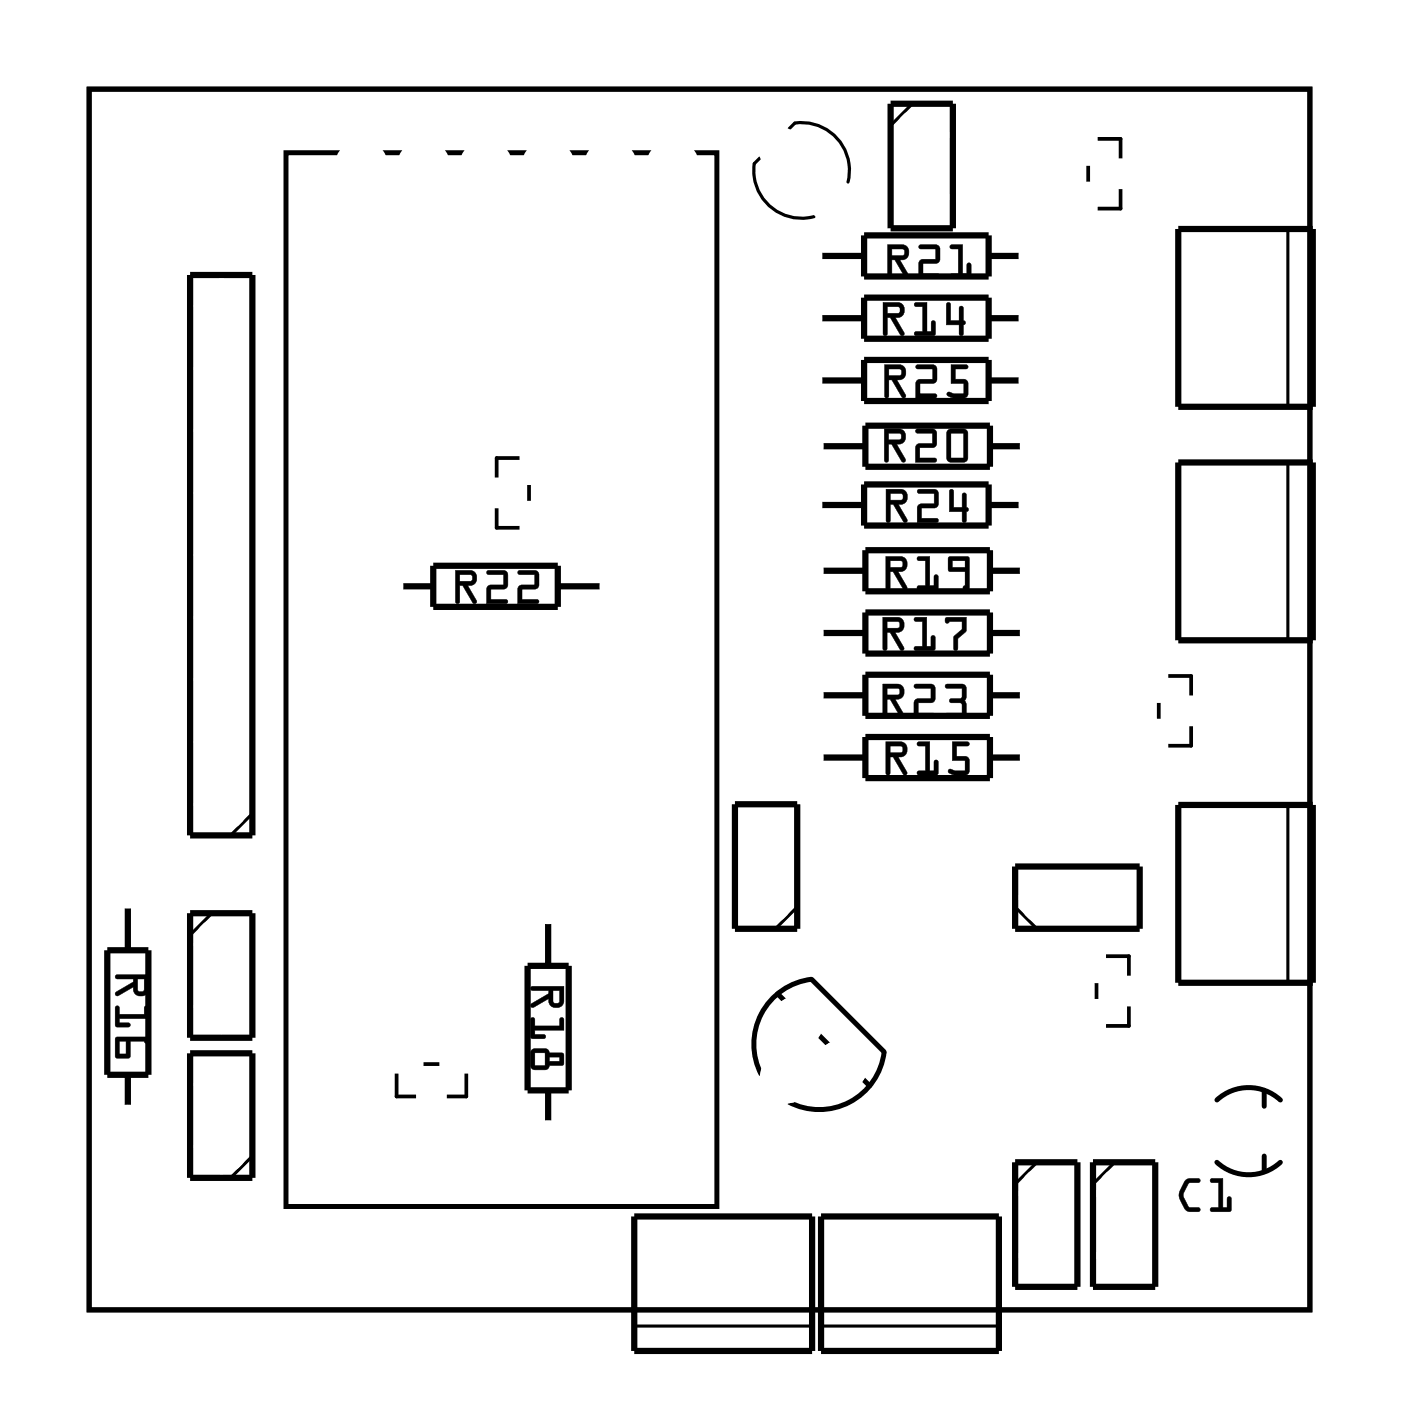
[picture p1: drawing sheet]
<svg xmlns="http://www.w3.org/2000/svg" width="57mm" height="57mm" viewBox="0 0 57 57" stroke-linecap="round" stroke-linejoin="round" font-family="sans-serif">
<path d="M3.6 3.6h49.8v49.8h-49.8zM11.7 6.2h17.5v43h-17.5zM31.1 43.8a2.67 2.67 0 0 1 2-3.9l3 3a2.67 2.67 0 0 1-3.9 2.1M31.7 40.5l.3 .3M33.4 42.2l.4 .4M35.2 44l.3 .3M49.6 47.4a1.91 1.91 0 0 0 2.6 0M49.6 44.9a1.91 1.91 0 0 1 2.6 0M51.6 44.5v.6M51.6 47.2v.6" fill="none" stroke="#000" stroke-width=".2"/>
<path d="M3.6 3.6h49.8v49.8h-49.8z" fill="none" stroke="#000" stroke-width=".04"/>
<g fill="none" stroke="#000" stroke-width=".25">
<path d="M7.8 11.2h2.5v22.9h-2.5zM33.4 13h1.8M33.4 10.4h1.8M33.4 15.5h1.8M33.5 18.2h1.8M35.2 12.1h5.1v1.7h-5.1zM35.2 9.6h5.1v1.7h-5.1zM35.2 14.7h5.1v1.7h-5.1zM35.2 19.8h5.1v1.6h-5.1zM35.3 17.4h5.1v1.6h-5.1zM36.3 4.2h2.6v5.1h-2.6zM40.3 13h1.4"/>
<path d="M40.3 10.4h1.4M40.3 15.5h1.4M40.4 18.2h1.3M48.1 9.3h5.5v7.3h-5.5zM48.1 18.9h5.5v7.2h-5.5zM4.4 38.8h1.7v5h-1.7zM5.2 36.9v1.9M7.8 37.3h2.5v5h-2.5zM16.3 23.9h1.4M17.7 23.1h5.1v1.7h-5.1zM21.5 39.4h1.7v5.1h-1.7zM22.4 37.6v1.8"/>
<path d="M22.8 23.9h1.8M30 32.8h2.5v5.1h-2.5zM33.4 20.6h1.8M33.5 30.9h1.8M33.5 25.8h1.8M33.5 23.3h1.8M33.5 28.4h1.8M35.3 30.1h5.1v1.6h-5.1zM35.3 22.4h5.1v1.7h-5.1zM35.3 25h5.1v1.7h-5.1zM35.3 27.5h5.1v1.7h-5.1zM40.3 20.6h1.4"/>
<path d="M40.4 30.9h1.3M40.4 25.8h1.3M40.4 23.3h1.3M40.4 28.4h1.3M41.4 35.3h5.1v2.6h-5.1zM48.1 32.8h5.5v7.3h-5.5zM5.2 43.8v1.4M7.8 43h2.5v5h-2.5zM22.4 44.5v1.3M25.9 49.6h7.2v5.5h-7.2zM33.5 49.6h7.2v5.5h-7.2zM41.4 47.4h2.5v5.1h-2.5z"/>
<path d="M44.6 47.4h2.5v5.1h-2.5z"/>
</g>
<g fill="none" stroke="#000" stroke-width=".13">
<path d="M30.8 6.7a1.95 1.95 0 0 0 2.4 2.1M31 6.4l-.2 .3M32.2 5.2l.2-.2a1.95 1.95 0 0 1 2.2 2.4M37.2 4.2l-.9 .9M52.5 9.3v7.3M52.5 18.9v7.2M8.6 37.3l-.8 .8M10.3 33.2l-.9 .9M32.5 37l-.9 .9M41.4 37l.9 .9M52.5 32.8v7.3M10.3 47.2l-.9 .8"/>
<path d="M25.9 54.1h7.2M33.5 54.1h7.2M42.3 47.4l-.9 .9M45.5 47.4l-.9 .9"/>
</g>
<path d="M20.3 18.7h1.3v2.8h-1.3zM44.4 5.7h1.3v2.8h-1.3zM44.7 39h1.4v2.8h-1.4zM47.3 27.6h1.3v2.8h-1.3zM16.2 43.4h2.8v1.3h-2.8z" fill="none" stroke="#000" stroke-width=".15"/>
<g fill="#000">
<path d="M21.6 18.9h.6v.5h-.6zM43.8 7.8h.5v.5h-.5zM43.8 5.9h.5v.5h-.5zM45.8 6.9h.5v.4h-.5zM19.6 19.9h.6v.4h-.6zM21.6 20.8h.6v.5h-.6zM44.1 39.3h.6v.4h-.6zM46.6 29.7h.6v.5h-.6zM46.6 27.8h.6v.5h-.6zM48.6 28.8h.6v.4h-.6zM16.4 42.8h.5v.6h-.5zM17.4 44.8h.4v.6h-.4z"/>
<path d="M18.3 42.8h.5v.6h-.5zM44.1 41.1h.6v.5h-.6zM46.1 40.2h.6v.5h-.6z"/>
<path d="M36 12.3h.6a.32 .32 0 0 1 .3 .4 .32 .32 0 0 1-.4 .3l.4 .6a.1 .1 0 0 1-.1 .1 .1 .1 0 0 1-.1 0l-.4-.7h-.1v.6a.1 .1 0 0 1-.1 .1 .1 .1 0 0 1-.1-.1zM36 12.3l.1 1.4 .1-.1v-.7h.1l.4 .8 .2-.1-.4-.7a.31 .31 0 0 0 .4-.2 .31 .31 0 0 0-.3-.4zM36.2 12.5v.3l.5-.1v-.2zM36.2 12.5h.5v.2l-.5 .1zM37.3 12.4l.5-.1v1.2h.2v-.3a.1 .1 0 0 1 .1-.1 .1 .1 0 0 1 .1 .1l-.1 .5h-.7a.1 .1 0 0 1-.1-.1 .1 .1 0 0 1 .1-.1h.2v-1h-.3zM37.3 12.4v.1h.3v1h-.3v.1l.8 .1v-.6h-.1v.4h-.2v-1.2zM38.6 12.4h.2v.7h.3v-.5a.1 .1 0 0 1 .1-.1 .1 .1 0 0 1 .1 .1v.5a.09 .09 0 0 1 .1 .1 .09 .09 0 0 1-.1 .1v.3a.1 .1 0 0 1-.1 .1 .1 .1 0 0 1-.1-.1v-.3h-.5zM38.6 12.4v.9l.5-.1v.4l.1 .1 .1-.5h.1l-.1-.1v-.6h-.2v.6h-.3v-.7z"/>
<path d="M36 12.3h.6a.31 .31 0 0 1 .3 .4 .31 .31 0 0 1-.4 .3l.4 .6-.1 .1-.5-.7h-.1v.6l-.1 .1zM36.2 12.5v.3l.5-.1v-.2zM37.3 12.4l.5-.1v1.2h.2v-.4h.1v.6l-.8-.1v-.1h.3v-1h-.3zM38.6 12.4h.2v.7h.3v-.6h.2v.6l.1 .1-.1 .1-.1 .4-.1-.1v-.3h-.5z"/>
<path d="M36.1 17.5h.6a.32 .32 0 0 1 .3 .4 .32 .32 0 0 1-.4 .2l.3 .6a.1 .1 0 0 1 0 .2 .1 .1 0 0 1-.1-.1l-.4-.7h-.2l.1 .7a.1 .1 0 0 1-.1 .1 .1 .1 0 0 1-.1-.1zM36.1 17.5v1.3h.1v-.7h.2l.4 .7h.1l-.3-.7a.31 .31 0 0 0 .3-.2 .31 .31 0 0 0-.2-.4zM36.2 17.7v.2h.6l-.1-.2zM36.2 17.7h.5l.1 .2-.6 .1zM37.4 17.5h.6l.2 .1v.6l-.7 .1v.4h.6a.1 .1 0 0 1 .1 .1 .1 .1 0 0 1-.1 .1h-.8l.1-.8h.6v-.4h-.6zM37.4 17.5v.2h.6v.4h-.6l-.1 .8 .9-.1v-.1h-.7v-.4l.7-.1v-.6l-.2-.1zM38.7 17.5h.6l.2 .1v1.1l-.1 .2h-.6l-.2-.1zM38.7 17.6l-.1 1.1 .2 .1h.6l.1-.1v-1.1l-.2-.1zM38.8 17.7v1h.5v-1zM38.8 17.7h.5v1h-.5z"/>
<path d="M36.1 17.5h.6a.31 .31 0 0 1 .2 .4 .31 .31 0 0 1-.3 .2l.3 .7h-.1l-.4-.7h-.2v.7l-.1 .1zM36.2 17.7v.2h.6l-.1-.2zM37.4 17.5h.6l.2 .1v.6l-.7 .1v.4h.7v.2h-.9l.1-.8h.6v-.4h-.6zM38.7 17.5h.6l.2 .1v1.1l-.1 .1-.6 .1-.2-.2zM38.8 17.7v1h.5v-1z"/>
<path d="M36.1 14.9h.6a.32 .32 0 0 1 .3 .3 .32 .32 0 0 1-.4 .3l.3 .6a.1 .1 0 0 1 0 .1 .1 .1 0 0 1-.1 0l-.4-.7h-.1v.6a.1 .1 0 0 1-.1 .1 .1 .1 0 0 1-.1-.1zM36.1 14.9v1.3l.2-.1v-.6h.1l.4 .7h.1l-.3-.7a.31 .31 0 0 0 .4-.3 .31 .31 0 0 0-.3-.3zM36.3 15.1v.2h.5l-.1-.2zM36.3 15l.4 .1 .1 .2h-.5zM37.4 14.9h.6l.2 .1v.6h-.7v.5h.6a.1 .1 0 0 1 .1 0 .1 .1 0 0 1-.1 .1h-.8l.1-.7h.6v-.4h-.6zM37.4 14.9v.1h.7v.5h-.7v.7h.8v-.1h-.7v-.5h.7v-.6l-.2-.1zM38.8 14.9h.6a.1 .1 0 0 1 .1 .1 .1 .1 0 0 1-.1 .1h-.4v.4h.4l.1 .6-.2 .1h-.6a.11 .11 0 0 1-.1-.2 .1 .1 0 0 1 .1 0l.6 .1v-.5l-.5 .1zM38.8 14.9v.7h.5v.5l-.6-.1-.1 .1 .3 .1h.5l.1-.1v-.5l-.1-.1h-.4v-.5h.4l.1-.1z"/>
<path d="M36.1 14.9h.6a.31 .31 0 0 1 .3 .3 .31 .31 0 0 1-.4 .3l.3 .7h-.1l-.4-.7h-.1v.6l-.2 .1zM36.3 15.1v.2h.5l-.1-.2zM37.4 14.9h.6l.2 .1v.6h-.7v.5h.7v.1h-.8v-.7h.6v-.4l-.6-.1zM38.8 14.9h.6l.1 .1-.1 .1h-.4v.4h.4l.1 .1v.5l-.2 .1h-.4a.15 .15 0 0 1-.2 0 .15 .15 0 0 1 0-.2l.6 .1v-.5h-.5z"/>
<path d="M36.2 10h.6a.32 .32 0 0 1 .3 .3 .32 .32 0 0 1-.4 .3l.4 .6a.1 .1 0 0 1-.1 .1 .1 .1 0 0 1-.1 0l-.4-.7h-.1v.7a.1 .1 0 0 1-.1 .1 .1 .1 0 0 1-.1-.1zM36.2 10l.1 1.3h.1v-.7h.1l.4 .7h.2l-.4-.7a.31 .31 0 0 0 .4-.2 .31 .31 0 0 0-.3-.4zM36.4 10.2v.2h.5l-.1-.2zM36.4 10.1l.4 .1 .1 .2h-.5zM37.5 10h.7l.1 .1v.6h-.6v.5h.6a.1 .1 0 0 1 .1 .1 .1 .1 0 0 1-.1 .1h-.8v-.8h.7v-.4h-.7zM37.5 10v.1h.7v.5h-.7v.7h.8v-.1h-.7v-.5h.7v-.6l-.1-.1zM38.8 10h.5v1.2h.1v-.4a.1 .1 0 0 1 .1-.1 .1 .1 0 0 1 .1 .1v.5l-.8 .1a.1 .1 0 0 1-.1-.1 .1 .1 0 0 1 .1-.1h.3v-1h-.3zM38.8 10v.1h.3v1.1h-.3v.1h.8v-.6l-.1 .1-.1 .4h-.1v-1.2z"/>
<path d="M36.2 10h.6a.31 .31 0 0 1 .3 .3 .31 .31 0 0 1-.4 .3l.4 .7h-.2l-.4-.7h-.1v.7h-.1zM36.4 10.2v.2h.5l-.1-.2zM37.5 10h.7l.1 .1v.6h-.6v.5h.6v.1h-.8v-.7h.7v-.4h-.7zM38.8 10h.5v1.2h.1v-.4l.2-.1v.6h-.8v-.1h.3v-1h-.3z"/>
<path d="M4.7 39.8h1.4v.6a.31 .31 0 0 1-.4 .2 .31 .31 0 0 1-.3-.3l-.6 .3-.1-.1 .7-.4v-.2h-.6zM5.6 39.9v.5h.2l.1-.5zM4.7 41.1h.2v.3h1v-.3l.1-.1 .1 .6h-1.2v.1h.4v.1l-.5 .1zM4.7 42.3h1.3l.1 .2-.1 .1-.1-.1h-.6v.6l-.5 .1-.1-.1zM4.9 42.5v.5h.2v-.5z"/>
<path d="M4.7 39.8h1.4v.6a.32 .32 0 0 1-.4 .2 .32 .32 0 0 1-.3-.3l-.6 .3a.1 .1 0 0 1-.1 0 .1 .1 0 0 1 0-.1l.7-.4v-.2h-.7zM4.7 39.8l.1 .1h.6v.2l-.7 .4 .1 .1 .6-.4a.31 .31 0 0 0 .3 .4 .31 .31 0 0 0 .3-.2l.1-.6zM5.6 39.9v.5h.2l.1-.5zM5.6 39.9h.3l-.1 .6-.2-.1zM4.7 41l.2 .1v.3h1v-.3a.1 .1 0 0 1 .1-.1 .1 .1 0 0 1 .1 .1v.5h-1.2v.1h.3a.1 .1 0 0 1 .1 .1 .1 .1 0 0 1-.1 .1l-.5-.1zM4.7 41.1l.1 .8 .5-.1v-.1h-.4v-.2l1.2 .1-.1-.6-.1 .1v.3h-1v-.3zM4.7 42.3h1.3l.1 .2a.09 .09 0 0 1-.1 .1 .09 .09 0 0 1-.1-.1h-.6v.6l-.5 .1-.1-.1zM4.7 42.3v.8l.1 .1 .5-.1v-.6h.6l.1 .1v-.1v-.2zM4.9 42.5v.5h.2v-.5zM4.9 42.5h.3v.5h-.3z"/>
<path d="M18.6 23.3h.6a.32 .32 0 0 1 .3 .3 .32 .32 0 0 1-.4 .3l.3 .6a.1 .1 0 0 1 0 .1 .1 .1 0 0 1-.1 0l-.4-.7h-.1v.6a.1 .1 0 0 1-.1 .1 .1 .1 0 0 1-.1-.1zM18.6 23.3v1.3l.1-.1v-.6h.2l.4 .7h.1l-.3-.7a.31 .31 0 0 0 .3-.3 .31 .31 0 0 0-.2-.3zM18.8 23.4v.3h.5l-.1-.2zM18.7 23.4h.5l.1 .3h-.6zM19.9 23.3h.6l.2 .1v.6h-.7v.5l.6-.1a.1 .1 0 0 1 .1 .1 .1 .1 0 0 1-.1 .1h-.8l.1-.7h.6v-.5h-.6zM19.9 23.3v.1h.7v.5h-.7l-.1 .7h.9v-.1h-.7v-.5h.7v-.6l-.2-.1zM21.1 23.3h.7l.2 .1-.1 .6h-.6v.5l.6-.1a.1 .1 0 0 1 .1 .1 .1 .1 0 0 1-.1 .1h-.8l.1-.7h.6v-.5h-.6zM21.1 23.3l.1 .1h.6v.5h-.6l-.1 .7h.8v-.1h-.6v-.5h.6l.1-.6-.2-.1z"/>
<path d="M18.6 23.3h.6a.31 .31 0 0 1 .2 .3 .31 .31 0 0 1-.3 .3l.3 .7h-.1l-.4-.7h-.1v.6l-.2 .1zM18.8 23.4v.3h.5l-.1-.3zM19.9 23.3h.6l.2 .1v.6h-.7v.5h.7v.1h-.9l.1-.7h.6v-.5h-.6zM21.1 23.3h.7l.2 .1-.1 .6h-.6v.5h.6v.1h-.8l.1-.7h.6v-.5h-.6z"/>
<path d="M36 27.9h.6a.32 .32 0 0 1 .3 .4 .32 .32 0 0 1-.4 .2l.4 .6a.11 .11 0 0 1-.1 .2 .1 .1 0 0 1-.1-.1l-.4-.7h-.1v.7a.1 .1 0 0 1-.1 .1 .1 .1 0 0 1-.1-.1zM36 27.9l.1 1.4 .1-.1v-.7h.1l.4 .7h.2l-.4-.7a.31 .31 0 0 0 .4-.2 .31 .31 0 0 0-.3-.4zM36.2 28.1v.2h.5l-.1-.2zM36.2 28.1h.5v.2l-.5 .1zM37.3 27.9h.7l.1 .1v.6l-.6 .1v.4h.6a.1 .1 0 0 1 .1 .1 .1 .1 0 0 1-.1 .1h-.8v-.8h.7v-.4h-.7zM37.3 27.9v.2h.7v.4l-.7 .1v.7h.8v-.2h-.7v-.4l.7-.1v-.6l-.1-.1zM38.6 27.9h.6l.2 .2v.5v.6l-.2 .1h-.6a.1 .1 0 0 1-.1-.1 .1 .1 0 0 1 .1-.1h.6v-.4h-.4a.1 .1 0 0 1-.1-.1 .1 .1 0 0 1 .1-.1h.4v-.4h-.6zM38.6 27.9v.2h.7l-.1 .4h-.4l-.1 .1 .1 .1h.4l.1 .4h-.7v.1h.7l.1-.1-.1-.5 .1-.6-.2-.1z"/>
<path d="M36 25.2h.6a.32 .32 0 0 1 .3 .3 .32 .32 0 0 1-.4 .3l.4 .6a.1 .1 0 0 1-.1 .1 .1 .1 0 0 1-.1 0l-.4-.7h-.1v.7a.1 .1 0 0 1-.1 0 .1 .1 0 0 1-.1 0zM36 25.2l.1 1.3h.1v-.7h.1l.4 .7h.2l-.4-.7a.31 .31 0 0 0 .4-.2 .31 .31 0 0 0-.3-.4zM36.2 25.4v.2h.5l-.1-.2zM36.2 25.3l.5 .1v.2h-.5zM37.3 25.2h.5v1.2h.2v-.4a.1 .1 0 0 1 .1-.1 .1 .1 0 0 1 .1 .1l-.1 .5h-.7a.1 .1 0 0 1-.1 0 .1 .1 0 0 1 .1-.1h.2v-1h-.3zM37.3 25.2v.1h.3v1.1h-.3v.1h.8v-.6l-.1 .1v.4h-.2v-1.2zM38.6 25.2h.8v.6l-.3 .2v.5a.1 .1 0 0 1-.1 0 .1 .1 0 0 1-.1 0v-.5l.3-.3v-.3h-.5h-.1zM38.6 25.2v.2l.7-.1v.4l-.4 .3v.5h.1l.1-.5 .3-.3v-.5z"/>
<path d="M36 27.9h.6a.31 .31 0 0 1 .3 .4 .31 .31 0 0 1-.4 .2l.4 .7-.2 .1-.4-.8h-.1v.7l-.1 .1zM36.2 28.1v.2h.5l-.1-.2zM37.3 27.9h.7l.1 .1v.6l-.6 .1v.4h.6v.2h-.8v-.8h.7v-.4h-.7zM38.6 27.9h.6l.2 .1v.6v.5l-.1 .2-.7-.1v-.1h.6v-.4h-.4l-.1-.1 .1-.1h.4v-.4h-.6z"/>
<path d="M36 25.2h.6a.31 .31 0 0 1 .3 .3 .31 .31 0 0 1-.4 .3l.4 .7h-.2l-.4-.7h-.1v.7h-.1zM36.2 25.4v.2h.5l-.1-.2zM37.3 25.2h.5v1.2h.2v-.4l.1-.1v.6h-.8v-.1h.3v-1l-.3-.1zM38.6 25.2h.8v.5l-.3 .3-.1 .5h-.1v-.5l.3-.3v-.3h-.6z"/>
<path d="M36.1 22.7h.6a.32 .32 0 0 1 .3 .4 .32 .32 0 0 1-.4 .2l.4 .6a.1 .1 0 0 1 0 .2 .11 .11 0 0 1-.2-.1l-.4-.7h-.1v.7a.1 .1 0 0 1-.1 .1 .1 .1 0 0 1-.1-.1zM36.1 22.7l.1 1.3h.1v-.7h.1l.4 .7h.2l-.4-.7a.31 .31 0 0 0 .4-.2 .31 .31 0 0 0-.3-.4zM36.3 22.9v.2h.5v-.2zM36.3 22.9h.5v.2l-.5 .1zM37.4 22.7h.5v1.2h.2v-.4a.1 .1 0 0 1 .1-.1 .1 .1 0 0 1 .1 .1v.5l-.8 .1a.1 .1 0 0 1-.1-.1 .1 .1 0 0 1 .1-.1h.3v-1h-.3zM37.4 22.7l.1 .2h.3v1h-.3l-.1 .1h.8v-.5h-.1v.4h-.2v-1.2zM38.7 22.7l.8 .1 .1 1.2-.2 .1a.09 .09 0 0 1-.1-.1 .09 .09 0 0 1 .1-.1v-.6h-.7zM38.7 22.7v.6h.7v.6l-.1 .1h.2v-1.2zM38.8 22.9v.2h.6v-.2zM38.8 22.9h.6v.3h-.6z"/>
<path d="M36.1 30.2h.6a.32 .32 0 0 1 .3 .4 .32 .32 0 0 1-.4 .3l.4 .6a.1 .1 0 0 1 0 .1 .1 .1 0 0 1-.2 0l-.4-.7h-.1v.6a.1 .1 0 0 1-.1 .1 .1 .1 0 0 1-.1-.1zM36.1 30.3l.1 1.3 .1-.1v-.6h.1l.4 .7h.2l-.4-.7a.31 .31 0 0 0 .4-.3 .31 .31 0 0 0-.3-.3zM36.3 30.4v.3l.5-.1v-.2zM36.3 30.4h.5v.3h-.5zM37.4 30.3l.5-.1v1.2h.2v-.3a.1 .1 0 0 1 .1-.1 .1 .1 0 0 1 .1 .1v.5h-.8a.1 .1 0 0 1-.1-.1 .1 .1 0 0 1 .1-.1h.3v-1h-.3zM37.4 30.3l.1 .1h.3v1.1h-.3l-.1 .1h.8v-.6l-.1 .1v.4h-.2v-1.2zM38.8 30.2h.7a.1 .1 0 0 1 .1 .1 .1 .1 0 0 1-.1 .1h-.5v.4l.5 .1v.6l-.1 .1-.7-.1a.1 .1 0 0 1 0-.1 .1 .1 0 0 1 .1 0h.6v-.4h-.6zM38.8 30.3v.7h.6v.5l-.6-.1-.1 .1 .2 .1h.5l.1-.2v-.4l-.1-.1h-.4v-.5h.5v-.1z"/>
<path d="M36.1 22.7h.6a.31 .31 0 0 1 .3 .4 .31 .31 0 0 1-.4 .2l.4 .7-.1 .1-.5-.8h-.1v.7l-.1 .1zM36.3 22.9v.2h.5v-.2zM37.4 22.7h.5v1.2h.2v-.4l.1-.1v.7l-.8-.1 .1-.1h.3v-1h-.3zM38.7 22.7l.8 .1v1.3l-.2-.1 .1-.1v-.6h-.7zM38.8 22.9v.2h.6v-.2z"/>
<path d="M36.1 30.3h.6a.31 .31 0 0 1 .3 .3 .31 .31 0 0 1-.4 .3l.4 .7h-.1l-.5-.7h-.1v.6l-.1 .1zM36.3 30.4v.3l.5-.1v-.2zM37.4 30.3h.5v1.1h.2v-.3l.1-.1v.6h-.8l.1-.1 .3-.1v-1h-.3zM38.8 30.3h.7v.1h-.5v.4l.4 .1 .1 .1v.5l-.1 .1h-.4a.15 .15 0 0 1-.2 0 .15 .15 0 0 1 0-.2h.6v-.4h-.6z"/>
<path d="M36.1 19.9h.6a.32 .32 0 0 1 .3 .4 .32 .32 0 0 1-.4 .3l.4 .6a.1 .1 0 0 1 0 .1 .1 .1 0 0 1-.2 0l-.4-.7h-.1v.6a.1 .1 0 0 1-.1 .1 .1 .1 0 0 1-.1-.1zM36.1 20l.1 1.3 .1-.1v-.6h.1l.4 .7h.2l-.4-.7a.31 .31 0 0 0 .4-.3 .31 .31 0 0 0-.3-.3zM36.3 20.1v.3l.5-.1v-.2zM36.3 20.1h.5v.2l-.5 .1zM37.4 20l.7-.1 .2 .2-.1 .6h-.6v.4h.6a.1 .1 0 0 1 .1 .1 .1 .1 0 0 1-.1 .1h-.8l.1-.7 .6-.1v-.4h-.6zM37.4 20l.1 .1h.6v.5h-.6l-.1 .7h.8v-.1h-.6v-.5h.6l.1-.6-.2-.1zM38.7 20h.2v.7h.3v-.5a.1 .1 0 0 1 .1-.1 .1 .1 0 0 1 .1 .1v.5a.09 .09 0 0 1 .1 .1 .09 .09 0 0 1-.1 .1v.3a.1 .1 0 0 1-.1 .1 .1 .1 0 0 1-.1-.1v-.3h-.5zM38.8 20l-.1 .9h.6v.4h.1v-.4l.1-.1-.1-.1v-.5h-.1v.5h-.4v-.7z"/>
<path d="M36.1 20h.6a.31 .31 0 0 1 .3 .3 .31 .31 0 0 1-.4 .3l.4 .7h-.1l-.5-.7h-.1v.6l-.1 .1zM36.3 20.1v.3l.5-.1v-.2zM37.4 20h.7l.2 .1-.1 .6h-.6v.4h.6v.2h-.8l.1-.7 .6-.1v-.4h-.6zM38.8 20h.1v.7h.3l.1-.5h.1v.5l.1 .1-.1 .1v.4h-.1l-.1-.4h-.5z"/>
<path d="M21.7 40.3l1.3-.1v.6a.31 .31 0 0 1-.4 .3 .31 .31 0 0 1-.2-.4l-.7 .4v-.1l.7-.5v-.1h-.7zM22.6 40.4v.5h.2v-.5zM21.7 41.5l.1 .1v.2h1v-.2l.1-.1 .1 .5h-1.2v.2h.4l.1 .1-.6 .1zM21.7 42.8h.5l.2 .1 .5 .1 .1 .4-.6 .1-.2 .1h-.4l-.2-.1zM21.8 42.9v.6h.4v-.6zM22.4 43.1v.2h.4v-.2z"/>
<path d="M21.7 40.3l1.3-.1v.6a.32 .32 0 0 1-.4 .3 .32 .32 0 0 1-.2-.4l-.6 .4a.1 .1 0 0 1-.2 0 .11 .11 0 0 1 .1-.2l.7-.4v-.1h-.7zM21.7 40.3v.1h.7v.1l-.7 .4v.2l.7-.4a.31 .31 0 0 0 .2 .4 .31 .31 0 0 0 .4-.3v-.6zM22.6 40.4v.5h.2v-.5zM22.5 40.4h.3v.5h-.2zM21.7 41.5l.1 .1v.2h1v-.2a.1 .1 0 0 1 .1-.1 .1 .1 0 0 1 .1 .1v.4h-1.2v.2h.4a.1 .1 0 0 1 .1 .1 .1 .1 0 0 1-.1 .1l-.6-.1zM21.7 41.5v.9l.5-.1v-.1h-.4v-.2h1.2l-.1-.5-.1 .1v.3h-1v-.3zM21.7 42.8h.5l.2 .1h.6v.5l-.6 .1-.2 .2-.5-.1-.1-.1zM21.7 42.8v.7l.1 .1h.4l.2-.1 .6-.1-.1-.4h-.5l-.2-.2zM21.8 42.9v.6h.4v-.6zM21.8 42.9h.4v.6h-.4zM22.4 43.1v.2h.4v-.2zM22.4 43.1h.4v.2h-.4z"/>
<path d="M48.3 48.2l.6-.1a.1 .1 0 0 1 .1 .1 .1 .1 0 0 1-.1 .1h-.4l-.2 .5 .2 .4h.4a.1 .1 0 0 1 .1 .1 .1 .1 0 0 1-.1 .1h-.5l-.3-.5v-.2zM48.4 48.2l-.3 .4a.83 .83 0 0 0 .4 .8h.4l.1-.1h-.1h-.4l-.2-.4v-.3l.2-.3 .4-.1h.1l-.1-.1h-.4zM49.4 48.1h.5v1.2h.2l-.1-.4a.1 .1 0 0 1 .1-.1 .1 .1 0 0 1 .1 .1v.5h-.8a.1 .1 0 0 1 0-.1 .1 .1 0 0 1 0-.1l.3 .1v-1.1h-.3zM49.4 48.1v.1h.3v1.1h-.3v.1h.8v-.6l-.1 .1v.4h-.2v-1.2z"/>
<path d="M48.3 48.2l.2-.1h.5l-.1 .1-.4 .1-.2 .5 .2 .4 .4 .1 .1 .1h-.1a.6 .6 0 0 1-.8-.6v-.2zM49.4 48.1h.5v1.2h.2v-.4l.1-.1v.6h-.8v-.1h.3v-1.1h-.3z"/>
</g>
<circle cx="37.6" cy="37.3" r=".7" fill="#fff"/>
<circle cx="37.6" cy="37.3" r=".7" fill="none" stroke="#fff" stroke-width=".76" stroke-linecap="butt"/>
<circle cx="42.7" cy="48.7" r=".74" fill="#fff"/>
<circle cx="42.7" cy="48.7" r=".74" fill="none" stroke="#fff" stroke-width=".76" stroke-linecap="butt"/>
<circle cx="42.7" cy="51.2" r=".74" fill="#fff"/>
<circle cx="42.7" cy="51.2" r=".74" fill="none" stroke="#fff" stroke-width=".76" stroke-linecap="butt"/>
<circle cx="9" cy="38.5" r=".74" fill="#fff"/>
<circle cx="9" cy="38.5" r=".74" fill="none" stroke="#fff" stroke-width=".76" stroke-linecap="butt"/>
<circle cx="9" cy="41.1" r=".74" fill="#fff"/>
<circle cx="9" cy="41.1" r=".74" fill="none" stroke="#fff" stroke-width=".76" stroke-linecap="butt"/>
<circle cx="50.9" cy="6.1" r="1.1" fill="#fff"/>
<circle cx="50.9" cy="6.1" r="1.1" fill="none" stroke="#fff" stroke-width=".25"/>
<circle cx="50.9" cy="51.2" r="1.1" fill="#fff"/>
<circle cx="50.9" cy="51.2" r="1.1" fill="none" stroke="#fff" stroke-width=".25"/>
<circle cx="5.8" cy="6.1" r="1.1" fill="#fff"/>
<circle cx="5.8" cy="6.1" r="1.1" fill="none" stroke="#fff" stroke-width=".25"/>
<circle cx="5.8" cy="51.2" r="1.1" fill="#fff"/>
<circle cx="5.8" cy="51.2" r="1.1" fill="none" stroke="#fff" stroke-width=".25"/>
<circle cx="49.7" cy="46.1" r=".64" fill="#fff"/>
<circle cx="49.7" cy="46.1" r=".64" fill="none" stroke="#fff" stroke-width=".76" stroke-linecap="butt"/>
<circle cx="52.2" cy="46.1" r=".64" fill="#fff"/>
<circle cx="52.2" cy="46.1" r=".64" fill="none" stroke="#fff" stroke-width=".76" stroke-linecap="butt"/>
<circle cx="32.5" cy="41.7" r=".67" fill="#fff"/>
<circle cx="32.5" cy="41.7" r=".67" fill="none" stroke="#fff" stroke-width=".79" stroke-linecap="butt"/>
<circle cx="32.1" cy="43.9" r=".67" fill="#fff"/>
<circle cx="32.1" cy="43.9" r=".67" fill="none" stroke="#fff" stroke-width=".79" stroke-linecap="butt"/>
<circle cx="34.3" cy="43.5" r=".67" fill="#fff"/>
<circle cx="34.3" cy="43.5" r=".67" fill="none" stroke="#fff" stroke-width=".79" stroke-linecap="butt"/>
<circle cx="32.5" cy="41.7" r=".67" fill="#fff"/>
<circle cx="32.5" cy="41.7" r=".67" fill="none" stroke="#fff" stroke-width=".79" stroke-linecap="butt"/>
<circle cx="32.1" cy="43.9" r=".67" fill="#fff"/>
<circle cx="32.1" cy="43.9" r=".67" fill="none" stroke="#fff" stroke-width=".79" stroke-linecap="butt"/>
<circle cx="34.3" cy="43.5" r=".67" fill="#fff"/>
<circle cx="34.3" cy="43.5" r=".67" fill="none" stroke="#fff" stroke-width=".79" stroke-linecap="butt"/>
<circle cx="24.3" cy="11.9" r=".7" fill="#fff"/>
<circle cx="24.3" cy="11.9" r=".7" fill="none" stroke="#fff" stroke-width=".76" stroke-linecap="butt"/>
<circle cx="45.9" cy="13.1" r=".7" fill="#fff"/>
<circle cx="45.9" cy="13.1" r=".7" fill="none" stroke="#fff" stroke-width=".76" stroke-linecap="butt"/>
<circle cx="39.5" cy="42.3" r=".7" fill="#fff"/>
<circle cx="39.5" cy="42.3" r=".7" fill="none" stroke="#fff" stroke-width=".76" stroke-linecap="butt"/>
<circle cx="49.7" cy="42.3" r=".7" fill="#fff"/>
<circle cx="49.7" cy="42.3" r=".7" fill="none" stroke="#fff" stroke-width=".76" stroke-linecap="butt"/>
<circle cx="23" cy="29" r=".7" fill="#fff"/>
<circle cx="23" cy="29" r=".7" fill="none" stroke="#fff" stroke-width=".76" stroke-linecap="butt"/>
<circle cx="22.4" cy="15.7" r=".7" fill="#fff"/>
<circle cx="22.4" cy="15.7" r=".7" fill="none" stroke="#fff" stroke-width=".76" stroke-linecap="butt"/>
<path d="M45.8 39.9h1.4v1h-1.4z" fill="#fff"/>
<path d="M45.8 39.9h1.4v1h-1.4z" fill="none" stroke="#fff" stroke-width=".25"/>
<path d="M43.6 40.9h1.4v1h-1.4z" fill="#fff"/>
<path d="M43.6 40.9h1.4v1h-1.4z" fill="none" stroke="#fff" stroke-width=".25"/>
<path d="M43.6 39h1.4v1h-1.4z" fill="#fff"/>
<path d="M43.6 39h1.4v1h-1.4z" fill="none" stroke="#fff" stroke-width=".25"/>
<path d="M48.3 28.5h1.4v1h-1.4z" fill="#fff"/>
<path d="M48.3 28.5h1.4v1h-1.4z" fill="none" stroke="#fff" stroke-width=".25"/>
<path d="M46.1 29.4h1.4v1h-1.4z" fill="#fff"/>
<path d="M46.1 29.4h1.4v1h-1.4z" fill="none" stroke="#fff" stroke-width=".25"/>
<path d="M46.1 27.5h1.4v1h-1.4z" fill="#fff"/>
<path d="M46.1 27.5h1.4v1h-1.4z" fill="none" stroke="#fff" stroke-width=".25"/>
<path d="M45.5 6.6h1.4v1h-1.4z" fill="#fff"/>
<path d="M45.5 6.6h1.4v1h-1.4z" fill="none" stroke="#fff" stroke-width=".25"/>
<path d="M43.3 7.5h1.4v1h-1.4z" fill="#fff"/>
<path d="M43.3 7.5h1.4v1h-1.4z" fill="none" stroke="#fff" stroke-width=".25"/>
<path d="M43.3 5.6h1.4v1h-1.4z" fill="#fff"/>
<path d="M43.3 5.6h1.4v1h-1.4z" fill="none" stroke="#fff" stroke-width=".25"/>
<path d="M17.1 44.5h1v1.4h-1z" fill="#fff"/>
<path d="M17.1 44.5h1v1.4h-1z" fill="none" stroke="#fff" stroke-width=".25"/>
<path d="M16.1 42.3h1v1.4h-1z" fill="#fff"/>
<path d="M16.1 42.3h1v1.4h-1z" fill="none" stroke="#fff" stroke-width=".25"/>
<path d="M18 42.3h1v1.4h-1z" fill="#fff"/>
<path d="M18 42.3h1v1.4h-1z" fill="none" stroke="#fff" stroke-width=".25"/>
<path d="M19.1 19.6h1.4v1h-1.4z" fill="#fff"/>
<path d="M19.1 19.6h1.4v1h-1.4z" fill="none" stroke="#fff" stroke-width=".25"/>
<path d="M21.3 18.7h1.4v1h-1.4z" fill="#fff"/>
<path d="M21.3 18.7h1.4v1h-1.4z" fill="none" stroke="#fff" stroke-width=".25"/>
<path d="M21.3 20.6h1.4v1h-1.4z" fill="#fff"/>
<path d="M21.3 20.6h1.4v1h-1.4z" fill="none" stroke="#fff" stroke-width=".25"/>
<circle cx="32.5" cy="13" r=".7" fill="#fff"/>
<circle cx="32.5" cy="13" r=".7" fill="none" stroke="#fff" stroke-width=".76" stroke-linecap="butt"/>
<circle cx="42.6" cy="13" r=".7" fill="#fff"/>
<circle cx="42.6" cy="13" r=".7" fill="none" stroke="#fff" stroke-width=".76" stroke-linecap="butt"/>
<circle cx="32.5" cy="30.9" r=".7" fill="#fff"/>
<circle cx="32.5" cy="30.9" r=".7" fill="none" stroke="#fff" stroke-width=".76" stroke-linecap="butt"/>
<circle cx="42.7" cy="30.9" r=".7" fill="#fff"/>
<circle cx="42.7" cy="30.9" r=".7" fill="none" stroke="#fff" stroke-width=".76" stroke-linecap="butt"/>
<circle cx="5.2" cy="36" r=".7" fill="#fff"/>
<circle cx="5.2" cy="36" r=".7" fill="none" stroke="#fff" stroke-width=".76" stroke-linecap="butt"/>
<circle cx="5.2" cy="46.1" r=".7" fill="#fff"/>
<circle cx="5.2" cy="46.1" r=".7" fill="none" stroke="#fff" stroke-width=".76" stroke-linecap="butt"/>
<circle cx="32.5" cy="25.8" r=".7" fill="#fff"/>
<circle cx="32.5" cy="25.8" r=".7" fill="none" stroke="#fff" stroke-width=".76" stroke-linecap="butt"/>
<circle cx="42.7" cy="25.8" r=".7" fill="#fff"/>
<circle cx="42.7" cy="25.8" r=".7" fill="none" stroke="#fff" stroke-width=".76" stroke-linecap="butt"/>
<circle cx="22.4" cy="36.6" r=".7" fill="#fff"/>
<circle cx="22.4" cy="36.6" r=".7" fill="none" stroke="#fff" stroke-width=".76" stroke-linecap="butt"/>
<circle cx="22.4" cy="46.8" r=".7" fill="#fff"/>
<circle cx="22.4" cy="46.8" r=".7" fill="none" stroke="#fff" stroke-width=".76" stroke-linecap="butt"/>
<circle cx="32.5" cy="23.3" r=".7" fill="#fff"/>
<circle cx="32.5" cy="23.3" r=".7" fill="none" stroke="#fff" stroke-width=".76" stroke-linecap="butt"/>
<circle cx="42.7" cy="23.3" r=".7" fill="#fff"/>
<circle cx="42.7" cy="23.3" r=".7" fill="none" stroke="#fff" stroke-width=".76" stroke-linecap="butt"/>
<circle cx="32.5" cy="18.2" r=".7" fill="#fff"/>
<circle cx="32.5" cy="18.2" r=".7" fill="none" stroke="#fff" stroke-width=".76" stroke-linecap="butt"/>
<circle cx="42.7" cy="18.2" r=".7" fill="#fff"/>
<circle cx="42.7" cy="18.2" r=".7" fill="none" stroke="#fff" stroke-width=".76" stroke-linecap="butt"/>
<circle cx="32.5" cy="10.4" r=".7" fill="#fff"/>
<circle cx="32.5" cy="10.4" r=".7" fill="none" stroke="#fff" stroke-width=".76" stroke-linecap="butt"/>
<circle cx="42.6" cy="10.4" r=".7" fill="#fff"/>
<circle cx="42.6" cy="10.4" r=".7" fill="none" stroke="#fff" stroke-width=".76" stroke-linecap="butt"/>
<circle cx="25.5" cy="23.9" r=".7" fill="#fff"/>
<circle cx="25.5" cy="23.9" r=".7" fill="none" stroke="#fff" stroke-width=".76" stroke-linecap="butt"/>
<circle cx="15.4" cy="23.9" r=".7" fill="#fff"/>
<circle cx="15.4" cy="23.9" r=".7" fill="none" stroke="#fff" stroke-width=".76" stroke-linecap="butt"/>
<circle cx="32.5" cy="28.4" r=".7" fill="#fff"/>
<circle cx="32.5" cy="28.4" r=".7" fill="none" stroke="#fff" stroke-width=".76" stroke-linecap="butt"/>
<circle cx="42.7" cy="28.4" r=".7" fill="#fff"/>
<circle cx="42.7" cy="28.4" r=".7" fill="none" stroke="#fff" stroke-width=".76" stroke-linecap="butt"/>
<circle cx="32.5" cy="20.6" r=".7" fill="#fff"/>
<circle cx="32.5" cy="20.6" r=".7" fill="none" stroke="#fff" stroke-width=".76" stroke-linecap="butt"/>
<circle cx="42.6" cy="20.6" r=".7" fill="#fff"/>
<circle cx="42.6" cy="20.6" r=".7" fill="none" stroke="#fff" stroke-width=".76" stroke-linecap="butt"/>
<circle cx="32.5" cy="15.5" r=".7" fill="#fff"/>
<circle cx="32.5" cy="15.5" r=".7" fill="none" stroke="#fff" stroke-width=".76" stroke-linecap="butt"/>
<circle cx="42.6" cy="15.5" r=".7" fill="#fff"/>
<circle cx="42.6" cy="15.5" r=".7" fill="none" stroke="#fff" stroke-width=".76" stroke-linecap="butt"/>
<circle cx="33.7" cy="7.9" r=".6" fill="#fff"/>
<circle cx="33.7" cy="7.9" r=".6" fill="none" stroke="#fff" stroke-width=".65" stroke-linecap="butt"/>
<path d="M33.7 7.1l.8 .8-.8 .9-.9-.9z" fill="#fff"/>
<path d="M33.7 7.1l.8 .8-.8 .9-.9-.9z" fill="none" stroke="#fff" stroke-width=".65" stroke-linecap="butt"/>
<circle cx="31.9" cy="6.1" r=".6" fill="#fff"/>
<circle cx="31.9" cy="6.1" r=".6" fill="none" stroke="#fff" stroke-width=".65" stroke-linecap="butt"/>
<path d="M30.5 51.1h1.5v1.5h-1.5z" fill="#fff"/>
<path d="M30.5 51.1h1.5v1.5h-1.5z" fill="none" stroke="#fff" stroke-width=".76" stroke-linecap="butt"/>
<circle cx="31.2" cy="51.9" r=".76" fill="#fff"/>
<circle cx="31.2" cy="51.9" r=".76" fill="none" stroke="#fff" stroke-width=".76" stroke-linecap="butt"/>
<circle cx="27.7" cy="51.9" r=".76" fill="#fff"/>
<circle cx="27.7" cy="51.9" r=".76" fill="none" stroke="#fff" stroke-width=".76" stroke-linecap="butt"/>
<path d="M49.5 34h1.6v1.5h-1.6z" fill="#fff"/>
<path d="M49.5 34h1.6v1.5h-1.6z" fill="none" stroke="#fff" stroke-width=".76" stroke-linecap="butt"/>
<circle cx="50.3" cy="34.7" r=".76" fill="#fff"/>
<circle cx="50.3" cy="34.7" r=".76" fill="none" stroke="#fff" stroke-width=".76" stroke-linecap="butt"/>
<circle cx="50.3" cy="38.2" r=".76" fill="#fff"/>
<circle cx="50.3" cy="38.2" r=".76" fill="none" stroke="#fff" stroke-width=".76" stroke-linecap="butt"/>
<path d="M38.1 51.1h1.5v1.5h-1.5z" fill="#fff"/>
<path d="M38.1 51.1h1.5v1.5h-1.5z" fill="none" stroke="#fff" stroke-width=".76" stroke-linecap="butt"/>
<circle cx="38.9" cy="51.9" r=".76" fill="#fff"/>
<circle cx="38.9" cy="51.9" r=".76" fill="none" stroke="#fff" stroke-width=".76" stroke-linecap="butt"/>
<circle cx="35.4" cy="51.9" r=".76" fill="#fff"/>
<circle cx="35.4" cy="51.9" r=".76" fill="none" stroke="#fff" stroke-width=".76" stroke-linecap="butt"/>
<path d="M49.5 20h1.6v1.5h-1.6z" fill="#fff"/>
<path d="M49.5 20h1.6v1.5h-1.6z" fill="none" stroke="#fff" stroke-width=".76" stroke-linecap="butt"/>
<circle cx="50.3" cy="20.7" r=".76" fill="#fff"/>
<circle cx="50.3" cy="20.7" r=".76" fill="none" stroke="#fff" stroke-width=".76" stroke-linecap="butt"/>
<circle cx="50.3" cy="24.2" r=".76" fill="#fff"/>
<circle cx="50.3" cy="24.2" r=".76" fill="none" stroke="#fff" stroke-width=".76" stroke-linecap="butt"/>
<path d="M49.5 10.5h1.6v1.5h-1.6z" fill="#fff"/>
<path d="M49.5 10.5h1.6v1.5h-1.6z" fill="none" stroke="#fff" stroke-width=".76" stroke-linecap="butt"/>
<circle cx="50.3" cy="11.2" r=".76" fill="#fff"/>
<circle cx="50.3" cy="11.2" r=".76" fill="none" stroke="#fff" stroke-width=".76" stroke-linecap="butt"/>
<circle cx="50.3" cy="14.7" r=".76" fill="#fff"/>
<circle cx="50.3" cy="14.7" r=".76" fill="none" stroke="#fff" stroke-width=".76" stroke-linecap="butt"/>
<circle cx="9" cy="32.8" r=".74" fill="#fff"/>
<circle cx="9" cy="32.8" r=".74" fill="none" stroke="#fff" stroke-width=".76" stroke-linecap="butt"/>
<circle cx="9" cy="30.3" r=".74" fill="#fff"/>
<circle cx="9" cy="30.3" r=".74" fill="none" stroke="#fff" stroke-width=".76" stroke-linecap="butt"/>
<circle cx="9" cy="27.7" r=".74" fill="#fff"/>
<circle cx="9" cy="27.7" r=".74" fill="none" stroke="#fff" stroke-width=".76" stroke-linecap="butt"/>
<circle cx="9" cy="25.2" r=".74" fill="#fff"/>
<circle cx="9" cy="25.2" r=".74" fill="none" stroke="#fff" stroke-width=".76" stroke-linecap="butt"/>
<circle cx="9" cy="22.6" r=".74" fill="#fff"/>
<circle cx="9" cy="22.6" r=".74" fill="none" stroke="#fff" stroke-width=".76" stroke-linecap="butt"/>
<circle cx="9" cy="20.1" r=".74" fill="#fff"/>
<circle cx="9" cy="20.1" r=".74" fill="none" stroke="#fff" stroke-width=".76" stroke-linecap="butt"/>
<circle cx="9" cy="17.6" r=".74" fill="#fff"/>
<circle cx="9" cy="17.6" r=".74" fill="none" stroke="#fff" stroke-width=".76" stroke-linecap="butt"/>
<circle cx="9" cy="15" r=".74" fill="#fff"/>
<circle cx="9" cy="15" r=".74" fill="none" stroke="#fff" stroke-width=".76" stroke-linecap="butt"/>
<circle cx="9" cy="12.5" r=".74" fill="#fff"/>
<circle cx="9" cy="12.5" r=".74" fill="none" stroke="#fff" stroke-width=".76" stroke-linecap="butt"/>
<circle cx="9" cy="46.8" r=".74" fill="#fff"/>
<circle cx="9" cy="46.8" r=".74" fill="none" stroke="#fff" stroke-width=".76" stroke-linecap="butt"/>
<circle cx="9" cy="44.2" r=".74" fill="#fff"/>
<circle cx="9" cy="44.2" r=".74" fill="none" stroke="#fff" stroke-width=".76" stroke-linecap="butt"/>
<circle cx="37.6" cy="5.5" r=".74" fill="#fff"/>
<circle cx="37.6" cy="5.5" r=".74" fill="none" stroke="#fff" stroke-width=".76" stroke-linecap="butt"/>
<circle cx="37.6" cy="8" r=".74" fill="#fff"/>
<circle cx="37.6" cy="8" r=".74" fill="none" stroke="#fff" stroke-width=".76" stroke-linecap="butt"/>
<circle cx="45.9" cy="48.7" r=".74" fill="#fff"/>
<circle cx="45.9" cy="48.7" r=".74" fill="none" stroke="#fff" stroke-width=".76" stroke-linecap="butt"/>
<circle cx="45.9" cy="51.2" r=".74" fill="#fff"/>
<circle cx="45.9" cy="51.2" r=".74" fill="none" stroke="#fff" stroke-width=".76" stroke-linecap="butt"/>
<circle cx="42.7" cy="36.6" r=".74" fill="#fff"/>
<circle cx="42.7" cy="36.6" r=".74" fill="none" stroke="#fff" stroke-width=".76" stroke-linecap="butt"/>
<circle cx="45.2" cy="36.6" r=".74" fill="#fff"/>
<circle cx="45.2" cy="36.6" r=".74" fill="none" stroke="#fff" stroke-width=".76" stroke-linecap="butt"/>
<circle cx="31.2" cy="36.6" r=".74" fill="#fff"/>
<circle cx="31.2" cy="36.6" r=".74" fill="none" stroke="#fff" stroke-width=".76" stroke-linecap="butt"/>
<circle cx="31.2" cy="34.1" r=".74" fill="#fff"/>
<circle cx="31.2" cy="34.1" r=".74" fill="none" stroke="#fff" stroke-width=".76" stroke-linecap="butt"/>
<circle cx="28.1" cy="45.5" r=".67" fill="#fff"/>
<circle cx="28.1" cy="45.5" r=".67" fill="none" stroke="#fff" stroke-width=".69" stroke-linecap="butt"/>
<path d="M27.4 44.8h1.3v1.4h-1.3z" fill="#fff"/>
<path d="M27.4 44.8h1.3v1.4h-1.3z" fill="none" stroke="#fff" stroke-width=".69" stroke-linecap="butt"/>
<circle cx="28.1" cy="43" r=".67" fill="#fff"/>
<circle cx="28.1" cy="43" r=".67" fill="none" stroke="#fff" stroke-width=".69" stroke-linecap="butt"/>
<circle cx="28.1" cy="40.4" r=".67" fill="#fff"/>
<circle cx="28.1" cy="40.4" r=".67" fill="none" stroke="#fff" stroke-width=".69" stroke-linecap="butt"/>
<circle cx="28.1" cy="37.9" r=".67" fill="#fff"/>
<circle cx="28.1" cy="37.9" r=".67" fill="none" stroke="#fff" stroke-width=".69" stroke-linecap="butt"/>
<circle cx="28.1" cy="35.3" r=".67" fill="#fff"/>
<circle cx="28.1" cy="35.3" r=".67" fill="none" stroke="#fff" stroke-width=".69" stroke-linecap="butt"/>
<circle cx="28.1" cy="32.8" r=".67" fill="#fff"/>
<circle cx="28.1" cy="32.8" r=".67" fill="none" stroke="#fff" stroke-width=".69" stroke-linecap="butt"/>
<circle cx="28.1" cy="30.3" r=".67" fill="#fff"/>
<circle cx="28.1" cy="30.3" r=".67" fill="none" stroke="#fff" stroke-width=".69" stroke-linecap="butt"/>
<circle cx="28.1" cy="27.7" r=".67" fill="#fff"/>
<circle cx="28.1" cy="27.7" r=".67" fill="none" stroke="#fff" stroke-width=".69" stroke-linecap="butt"/>
<circle cx="28.1" cy="25.2" r=".67" fill="#fff"/>
<circle cx="28.1" cy="25.2" r=".67" fill="none" stroke="#fff" stroke-width=".69" stroke-linecap="butt"/>
<circle cx="28.1" cy="22.6" r=".67" fill="#fff"/>
<circle cx="28.1" cy="22.6" r=".67" fill="none" stroke="#fff" stroke-width=".69" stroke-linecap="butt"/>
<circle cx="28.1" cy="20.1" r=".67" fill="#fff"/>
<circle cx="28.1" cy="20.1" r=".67" fill="none" stroke="#fff" stroke-width=".69" stroke-linecap="butt"/>
<circle cx="28.1" cy="17.6" r=".67" fill="#fff"/>
<circle cx="28.1" cy="17.6" r=".67" fill="none" stroke="#fff" stroke-width=".69" stroke-linecap="butt"/>
<circle cx="28.1" cy="15" r=".67" fill="#fff"/>
<circle cx="28.1" cy="15" r=".67" fill="none" stroke="#fff" stroke-width=".69" stroke-linecap="butt"/>
<circle cx="28.1" cy="12.5" r=".67" fill="#fff"/>
<circle cx="28.1" cy="12.5" r=".67" fill="none" stroke="#fff" stroke-width=".69" stroke-linecap="butt"/>
<circle cx="28.1" cy="9.9" r=".67" fill="#fff"/>
<circle cx="28.1" cy="9.9" r=".67" fill="none" stroke="#fff" stroke-width=".69" stroke-linecap="butt"/>
<circle cx="12.8" cy="45.5" r=".67" fill="#fff"/>
<circle cx="12.8" cy="45.5" r=".67" fill="none" stroke="#fff" stroke-width=".69" stroke-linecap="butt"/>
<circle cx="12.8" cy="43" r=".67" fill="#fff"/>
<circle cx="12.8" cy="43" r=".67" fill="none" stroke="#fff" stroke-width=".69" stroke-linecap="butt"/>
<circle cx="12.8" cy="40.4" r=".67" fill="#fff"/>
<circle cx="12.8" cy="40.4" r=".67" fill="none" stroke="#fff" stroke-width=".69" stroke-linecap="butt"/>
<circle cx="12.8" cy="37.9" r=".67" fill="#fff"/>
<circle cx="12.8" cy="37.9" r=".67" fill="none" stroke="#fff" stroke-width=".69" stroke-linecap="butt"/>
<circle cx="12.8" cy="35.3" r=".67" fill="#fff"/>
<circle cx="12.8" cy="35.3" r=".67" fill="none" stroke="#fff" stroke-width=".69" stroke-linecap="butt"/>
<circle cx="12.8" cy="32.8" r=".67" fill="#fff"/>
<circle cx="12.8" cy="32.8" r=".67" fill="none" stroke="#fff" stroke-width=".69" stroke-linecap="butt"/>
<circle cx="12.8" cy="30.3" r=".67" fill="#fff"/>
<circle cx="12.8" cy="30.3" r=".67" fill="none" stroke="#fff" stroke-width=".69" stroke-linecap="butt"/>
<circle cx="12.8" cy="27.7" r=".67" fill="#fff"/>
<circle cx="12.8" cy="27.7" r=".67" fill="none" stroke="#fff" stroke-width=".69" stroke-linecap="butt"/>
<circle cx="12.8" cy="25.2" r=".67" fill="#fff"/>
<circle cx="12.8" cy="25.2" r=".67" fill="none" stroke="#fff" stroke-width=".69" stroke-linecap="butt"/>
<circle cx="12.8" cy="22.6" r=".67" fill="#fff"/>
<circle cx="12.8" cy="22.6" r=".67" fill="none" stroke="#fff" stroke-width=".69" stroke-linecap="butt"/>
<circle cx="12.8" cy="20.1" r=".67" fill="#fff"/>
<circle cx="12.8" cy="20.1" r=".67" fill="none" stroke="#fff" stroke-width=".69" stroke-linecap="butt"/>
<circle cx="12.8" cy="17.6" r=".67" fill="#fff"/>
<circle cx="12.8" cy="17.6" r=".67" fill="none" stroke="#fff" stroke-width=".69" stroke-linecap="butt"/>
<circle cx="12.8" cy="15" r=".67" fill="#fff"/>
<circle cx="12.8" cy="15" r=".67" fill="none" stroke="#fff" stroke-width=".69" stroke-linecap="butt"/>
<circle cx="12.8" cy="12.5" r=".67" fill="#fff"/>
<circle cx="12.8" cy="12.5" r=".67" fill="none" stroke="#fff" stroke-width=".69" stroke-linecap="butt"/>
<circle cx="12.8" cy="9.9" r=".67" fill="#fff"/>
<circle cx="12.8" cy="9.9" r=".67" fill="none" stroke="#fff" stroke-width=".69" stroke-linecap="butt"/>
<circle cx="27.4" cy="6.8" r=".7" fill="#fff"/>
<circle cx="27.4" cy="6.8" r=".7" fill="none" stroke="#fff" stroke-width=".76" stroke-linecap="butt"/>
<circle cx="14.7" cy="6.8" r=".7" fill="#fff"/>
<circle cx="14.7" cy="6.8" r=".7" fill="none" stroke="#fff" stroke-width=".76" stroke-linecap="butt"/>
<circle cx="24.9" cy="6.8" r=".7" fill="#fff"/>
<circle cx="24.9" cy="6.8" r=".7" fill="none" stroke="#fff" stroke-width=".76" stroke-linecap="butt"/>
<circle cx="22.4" cy="6.8" r=".7" fill="#fff"/>
<circle cx="22.4" cy="6.8" r=".7" fill="none" stroke="#fff" stroke-width=".76" stroke-linecap="butt"/>
<circle cx="19.8" cy="6.8" r=".7" fill="#fff"/>
<circle cx="19.8" cy="6.8" r=".7" fill="none" stroke="#fff" stroke-width=".76" stroke-linecap="butt"/>
<circle cx="17.3" cy="6.8" r=".7" fill="#fff"/>
<circle cx="17.3" cy="6.8" r=".7" fill="none" stroke="#fff" stroke-width=".76" stroke-linecap="butt"/>
</svg>
